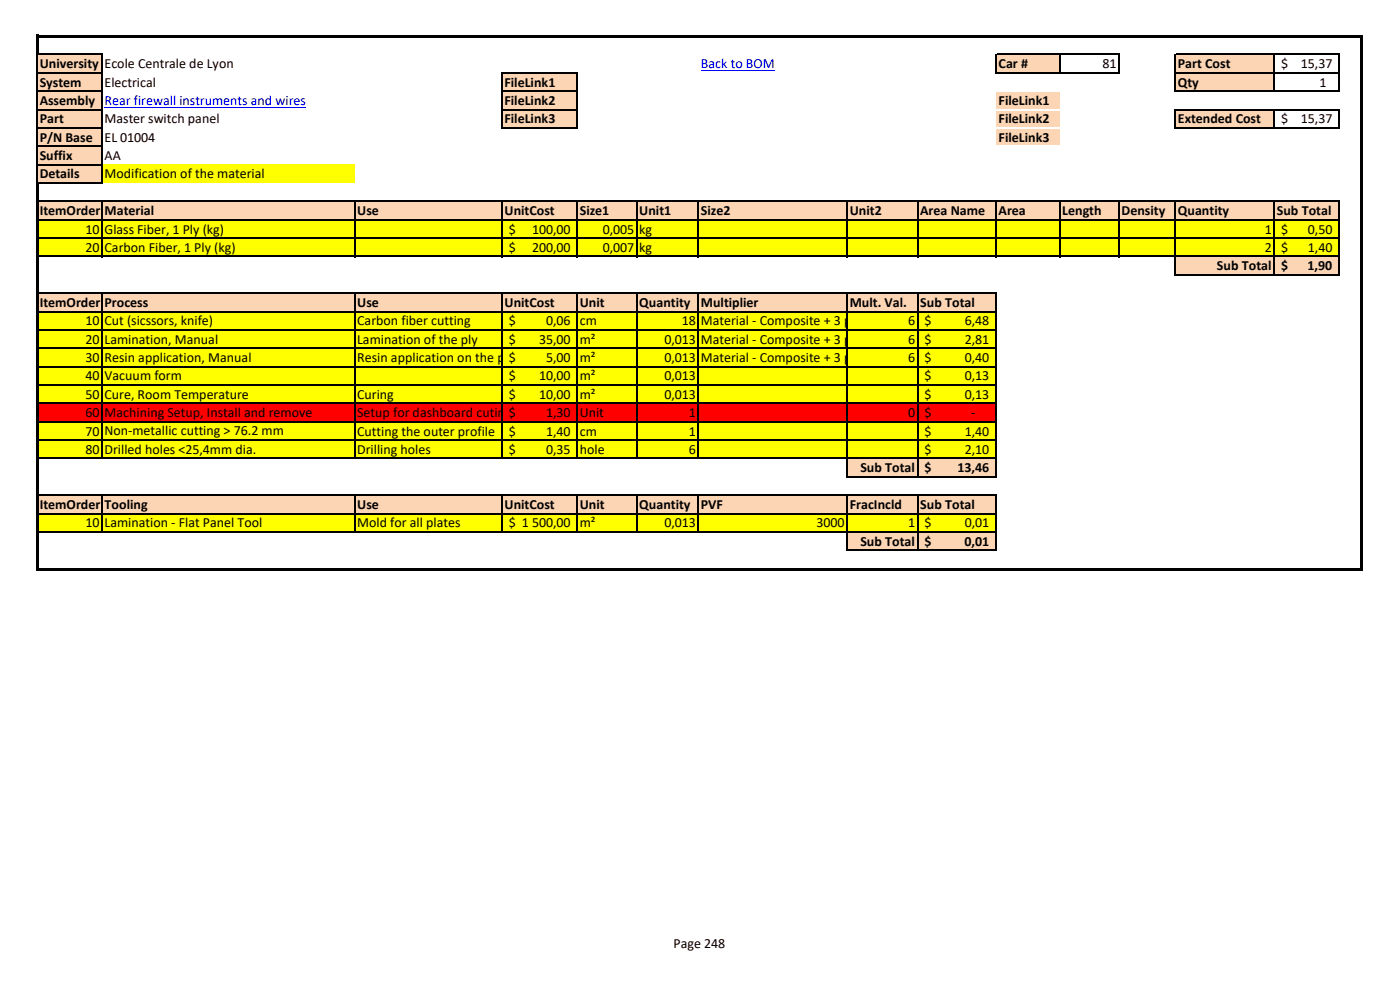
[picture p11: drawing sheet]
<svg xmlns="http://www.w3.org/2000/svg" width="297mm" height="210mm" viewBox="0 0 297 210" stroke-linecap="round" stroke-linejoin="round" font-family="sans-serif">
<defs><g id="words">
<g font-size="3">
<text x="8.4" y="14.5">University</text>
<text x="22.2" y="14.5">Ecole Centrale de Lyon</text>
<text x="211.9" y="14.5">Car #</text>
<text x="233.9" y="14.5">81</text>
<text x="249.9" y="14.5">Part Cost</text>
<text x="271.8" y="14.5">$</text>
<text x="276" y="14.5">15,37</text>
<text x="8.4" y="18.4">System</text>
<text x="8.4" y="22.3">Assembly</text>
<text x="22.2" y="18.4">Electrical</text>
<text x="107" y="18.4">FileLink1</text>
<text x="107" y="22.3">FileLink2</text>
<text x="211.9" y="22.3">FileLink1</text>
<text x="249.9" y="18.4">Qty</text>
<text x="279.9" y="18.4">1</text>
<text x="8.4" y="26.2">Part</text>
<text x="22.2" y="26.2">Master switch panel</text>
<text x="107" y="26.2">FileLink3</text>
<text x="211.9" y="26.2">FileLink2</text>
<text x="249.9" y="26.2">Extended Cost</text>
<text x="271.8" y="26.2">$</text>
<text x="276" y="26.2">15,37</text>
<text x="8.4" y="30.1">P/N Base</text>
<text x="8.4" y="34">Suffix</text>
<text x="22.2" y="30.1">EL 01004</text>
<text x="22.2" y="34">AA</text>
<text x="211.9" y="30.1">FileLink3</text>
<text x="8.4" y="37.9">Details</text>
<text x="22.2" y="37.9">Modification of the material</text>
<text x="8.4" y="45.6">ItemOrder</text>
<text x="22.2" y="45.6">Material</text>
<text x="75.8" y="45.6">Use</text>
<text x="107" y="45.6">UnitCost</text>
<text x="123" y="45.6">Size1</text>
<text x="135.6" y="45.6">Unit1</text>
<text x="148.7" y="45.6">Size2</text>
<text x="180.3" y="45.6">Unit2</text>
<text x="195.2" y="45.6">Area Name</text>
<text x="211.9" y="45.6">Area</text>
<text x="225.3" y="45.6">Length</text>
<text x="237.9" y="45.6">Density</text>
<text x="249.9" y="45.6">Quantity</text>
<text x="270.9" y="45.6">Sub Total</text>
<text x="18.1" y="49.5">10</text>
<text x="18.1" y="53.4">20</text>
<text x="22.2" y="49.5">Glass Fiber, 1 Ply (kg)</text>
<text x="22.2" y="53.4">Carbon Fiber, 1 Ply (kg)</text>
<text x="107.9" y="49.5">$</text>
<text x="107.9" y="53.4">$</text>
<text x="112.9" y="49.5">100,00</text>
<text x="112.9" y="53.4">200,00</text>
<text x="127.9" y="49.5">0,005</text>
<text x="127.9" y="53.4">0,007</text>
<text x="135.6" y="49.5">kg</text>
<text x="135.6" y="53.4">kg</text>
<text x="268.3" y="49.5">1</text>
<text x="268.3" y="53.4">2</text>
<text x="271.8" y="49.5">$</text>
<text x="271.8" y="53.4">$</text>
<text x="277.5" y="49.5">0,50</text>
<text x="277.5" y="53.4">1,40</text>
<text x="258.2" y="57.3">Sub Total</text>
<text x="271.8" y="57.3">$</text>
<text x="277.4" y="57.3">1,90</text>
<text x="8.4" y="65.1">ItemOrder</text>
<text x="22.2" y="65.1">Process</text>
<text x="75.8" y="65.1">Use</text>
<text x="107" y="65.1">UnitCost</text>
<text x="123" y="65.1">Unit</text>
<text x="135.6" y="65.1">Quantity</text>
<text x="148.7" y="65.1">Multiplier</text>
<text x="180.3" y="65.1">Mult. Val.</text>
<text x="195.2" y="65.1">Sub Total</text>
<text x="18.1" y="69">10</text>
<text x="22.2" y="69">Cut (sicssors, knife)</text>
<text x="75.8" y="69">Carbon fiber cutting</text>
<text x="107.9" y="69">$</text>
<text x="115.8" y="69">0,06</text>
<text x="123" y="69">cm</text>
<text x="144.6" y="69">18</text>
<text x="148.7" y="69">Material - Composite + 3 plies</text>
<text x="192.6" y="69">6</text>
<text x="196.1" y="69">$</text>
<text x="204.7" y="69">6,48</text>
<text x="18.1" y="72.9">20</text>
<text x="18.1" y="76.8">30</text>
<text x="22.2" y="72.9">Lamination, Manual</text>
<text x="22.2" y="76.8">Resin application, Manual</text>
<text x="75.8" y="72.9">Lamination of the ply</text>
<text x="75.8" y="76.8">Resin application on the ply$</text>
<text x="107.9" y="72.9">$</text>
<text x="114.4" y="72.9">35,00</text>
<text x="115.8" y="76.8">5,00</text>
<text x="123" y="72.9">m²</text>
<text x="123" y="76.8">m²</text>
<text x="140.9" y="72.9">0,013</text>
<text x="140.9" y="76.8">0,013</text>
<text x="148.7" y="72.9">Material - Composite + 3 plies</text>
<text x="148.7" y="76.8">Material - Composite + 3 plies</text>
<text x="192.6" y="72.9">6</text>
<text x="192.6" y="76.8">6</text>
<text x="196.1" y="72.9">$</text>
<text x="196.1" y="76.8">$</text>
<text x="204.7" y="72.9">2,81</text>
<text x="204.7" y="76.8">0,40</text>
<text x="18.1" y="80.7">40</text>
<text x="22.2" y="80.7">Vacuum form</text>
<text x="107.9" y="80.7">$</text>
<text x="114.4" y="80.7">10,00</text>
<text x="123" y="80.7">m²</text>
<text x="140.9" y="80.7">0,013</text>
<text x="196.1" y="80.7">$</text>
<text x="204.7" y="80.7">0,13</text>
<text x="18.1" y="84.6">50</text>
<text x="18.1" y="88.5">60</text>
<text x="22.2" y="84.6">Cure, Room Temperature</text>
<text x="22.2" y="88.5">Machining Setup, Install and remove</text>
<text x="75.8" y="84.6">Curing</text>
<text x="75.8" y="88.5">Setup for dashboard cuting$</text>
<text x="107.9" y="84.6">$</text>
<text x="114.4" y="84.6">10,00</text>
<text x="115.8" y="88.5">1,30</text>
<text x="123" y="84.6">m²</text>
<text x="123" y="88.5">Unit</text>
<text x="140.9" y="84.6">0,013</text>
<text x="146.1" y="88.5">1</text>
<text x="192.6" y="88.5">0</text>
<text x="196.1" y="84.6">$</text>
<text x="196.1" y="88.5">$</text>
<text x="204.7" y="84.6">0,13</text>
<text x="206" y="88.5">-</text>
<text x="18.1" y="92.4">70</text>
<text x="22.2" y="92.3">Non-metallic cutting &gt; 76.2 mm</text>
<text x="75.8" y="92.4">Cutting the outer profile</text>
<text x="107.9" y="92.4">$</text>
<text x="115.8" y="92.4">1,40</text>
<text x="123" y="92.4">cm</text>
<text x="146.1" y="92.4">1</text>
<text x="196.1" y="92.4">$</text>
<text x="204.7" y="92.4">1,40</text>
<text x="18.1" y="96.3">80</text>
<text x="22.2" y="96.3">Drilled holes &lt;25,4mm dia.</text>
<text x="75.8" y="96.3">Drilling holes</text>
<text x="107.9" y="96.3">$</text>
<text x="115.8" y="96.3">0,35</text>
<text x="123" y="96.3">hole</text>
<text x="146.1" y="96.3">6</text>
<text x="182.5" y="100.2">Sub Total</text>
<text x="196.1" y="96.3">$</text>
<text x="196.2" y="100.2">$</text>
<text x="203.1" y="100.2">13,46</text>
<text x="204.7" y="96.3">2,10</text>
<text x="8.4" y="108">ItemOrder</text>
<text x="22.2" y="108">Tooling</text>
<text x="75.8" y="108">Use</text>
<text x="107" y="108">UnitCost</text>
<text x="123" y="108">Unit</text>
<text x="135.6" y="108">Quantity</text>
<text x="148.7" y="108">PVF</text>
<text x="180.3" y="108">FracIncld</text>
<text x="195.2" y="108">Sub Total</text>
<text x="18.1" y="111.9">10</text>
<text x="22.2" y="111.9">Lamination - Flat Panel Tool</text>
<text x="75.8" y="111.9">Mold for all plates</text>
<text x="107.9" y="111.9">$ 1 500,00</text>
<text x="123" y="111.9">m²</text>
<text x="140.9" y="111.9">0,013</text>
<text x="173.3" y="111.9">3000</text>
<text x="192.6" y="111.9">1</text>
<text x="196.1" y="111.9">$</text>
<text x="204.7" y="111.9">0,01</text>
<text x="182.5" y="115.8">Sub Total</text>
<text x="196.2" y="115.8">$</text>
<text x="204.6" y="115.8">0,01</text>
<text x="142.9" y="201.1">Page 248</text>
</g>
<g font-size="3" fill="#00f">
<text x="148.7" y="14.5">Back to BOM</text>
<text x="22.2" y="22.3">Rear firewall instruments and wires</text>
</g>
</g></defs>
<g fill="#fcd5b4">
<path d="M8 11.6h13.7v3.9h-13.7z" fill-rule="evenodd"/>
<path d="M211.3 11.6h13.5v3.9h-13.5z" fill-rule="evenodd"/>
<path d="M249.3 11.6h21.1v3.9h-21.1z" fill-rule="evenodd"/>
<path d="M8 15.5h13.7v3.9h-13.7z" fill-rule="evenodd"/>
<path d="M106.5 15.5h16v3.9h-16z" fill-rule="evenodd"/>
<path d="M249.3 15.5h21.1v3.9h-21.1z" fill-rule="evenodd"/>
<path d="M8 19.3h13.7v7.9h-13.7z" fill-rule="evenodd"/>
<path d="M106.5 19.3h16v7.9h-16z" fill-rule="evenodd"/>
<path d="M211.3 19.3h13.5v7.9h-13.5z" fill-rule="evenodd"/>
<path d="M249.3 23.2h21.1v4h-21.1z" fill-rule="evenodd"/>
<path d="M8 27.1h13.7v4h-13.7z" fill-rule="evenodd"/>
<path d="M211.3 27.1h13.5v4h-13.5z" fill-rule="evenodd"/>
<path d="M8 31h13.7v7.9h-13.7z" fill-rule="evenodd"/>
</g>
<path d="M21.6 34.9h53.7v4h-53.7z" fill-rule="evenodd" fill="#ff0"/>
<path d="M8 42.7h276.1v4h-276.1z" fill-rule="evenodd" fill="#fcd5b4"/>
<path d="M8 46.6h276.1v7.8h-276.1z" fill-rule="evenodd" fill="#ff0"/>
<g fill="#fcd5b4">
<path d="M249.3 54.4h34.8v3.9h-34.8z" fill-rule="evenodd"/>
<path d="M8 62.2h203.4v3.9h-203.4z" fill-rule="evenodd"/>
</g>
<path d="M8 66.1h203.4v19.5h-203.4z" fill-rule="evenodd" fill="#ff0"/>
<path d="M8 85.6h203.4v3.9h-203.4z" fill-rule="evenodd" fill="#f00"/>
<path d="M8 89.5h203.4v7.8h-203.4z" fill-rule="evenodd" fill="#ff0"/>
<path d="M179.7 97.3h31.7v3.9h-31.7z" fill-rule="evenodd" fill="#fcd5b4"/>
<path d="M179.7 101.2h31.7v3.9h-31.7z" fill-rule="evenodd" fill="#fff"/>
<path d="M8 105h203.4v4h-203.4z" fill-rule="evenodd" fill="#fcd5b4"/>
<path d="M8 108.9h203.4v4h-203.4z" fill-rule="evenodd" fill="#ff0"/>
<path d="M179.7 112.8h31.7v4h-31.7z" fill-rule="evenodd" fill="#fcd5b4"/>
<path d="M148.7 14.9h15.7M22.2 22.7h42.7" fill="none" stroke="#00f" stroke-width=".21"/>
<path d="M7.6 7.4h.5v4.3h-.5z" fill-rule="evenodd" fill="#000"/>
<path d="M8 15.5h13.8M8 19.3h13.8M8.1 11.6h13.7M106.6 15.5h16M106.6 19.3h16M211.4 11.6h26.1M211.4 15.5h26.1" fill="none" stroke="#000" stroke-width=".25"/>
<path d="M211.3 19.2h13.5v.3h-13.5z" fill-rule="evenodd" fill="#fff"/>
<path d="M8 23.2h13.8M106.6 23.2h16" fill="none" stroke="#000" stroke-width=".25"/>
<path d="M211.3 23.1h13.5v.3h-13.5z" fill-rule="evenodd" fill="#fff"/>
<path d="M249.3 11.4v8.1M270.3 11.7v7.8M284.1 11.7v7.8M8 27.1h13.8M106.6 27.1h16" fill="none" stroke="#000" stroke-width=".25"/>
<path d="M211.3 27h13.5v.3h-13.5z" fill-rule="evenodd" fill="#fff"/>
<g fill="none" stroke="#000" stroke-width=".25">
<path d="M7.9 11.7v27M21.6 11.7v27.3M106.5 15.3v12M122.4 15.6v11.7M211.3 11.4v4.2M224.8 11.7v3.9M237.4 11.7v3.9M249.5 11.6h34.7M249.5 15.5h34.7M249.5 19.3h34.7M8 31h13.8M249.3 23.1v4.2"/>
<path d="M249.5 23.2h34.7M249.5 27.1h34.7M270.3 23.4v3.9M284.1 23.4v3.9M21.6 42.8v11.7M75.2 42.8v11.7M106.5 42.8v11.7M122.4 42.8v11.7M135.1 42.8v11.7M148.1 42.8v11.7M179.7 42.8v11.7M194.7 42.8v11.7"/>
<path d="M211.3 42.8v11.7M224.8 42.8v11.7M237.4 42.8v11.7M249.3 42.8v15.6M270.3 42.8v15.6M284.1 42.8v15.6M21.6 62.3v35.1M75.2 62.3v35.1M106.5 62.3v35.1M122.4 62.3v35.1M135.1 62.3v35.1M148.1 62.3v35.1"/>
<path d="M179.7 62.3v39M194.7 62.3v39M211.3 62.3v39M21.6 105.2v7.8M75.2 105.2v7.8M106.5 105.2v7.8M122.4 105.2v7.8M135.1 105.2v7.8M148.1 105.2v7.8M179.7 105.2v11.7M194.7 105.2v11.7M211.3 105.2v11.7"/>
</g>
<g fill="#000">
<path d="M8.1 7.4h281v.5h-281z" fill-rule="evenodd"/>
<path d="M7.6 38.7h.5v7.8h-.5z" fill-rule="evenodd"/>
<path d="M7.6 46.5h.5v7.8h-.5z" fill-rule="evenodd"/>
<path d="M7.6 54.3h.5v66.8h-.5z" fill-rule="evenodd"/>
<path d="M288.5 7.9h.6v113.2h-.6z" fill-rule="evenodd"/>
</g>
<path d="M211.3 30.9h13.5v.3h-13.5z" fill-rule="evenodd" fill="#fff"/>
<g fill="none" stroke="#000" stroke-width=".25">
<path d="M8 34.9h13.8M8.1 38.8h13.7M8.1 42.7h276.1M8.1 46.6h276.1M8.1 50.5h276.1M8.1 54.4h276.1M249.5 58.3h34.7M8.1 62.2h203.3M8.1 66.1h203.3M8.1 70h203.3M8.1 73.9h203.3M8.1 77.8h203.3"/>
<path d="M8.1 81.7h203.3M8.1 85.6h203.3M8.1 89.5h203.3M8.1 93.4h203.3M8.1 97.3h203.3M8.1 105h203.3M8.1 108.9h203.3M8.1 112.8h203.3M179.9 101.2h31.5M179.9 116.7h31.5"/>
</g>
<path d="M8.1 120.5h281v.6h-281z" fill-rule="evenodd" fill="#000"/>
<use href="#words"/>
</svg>
